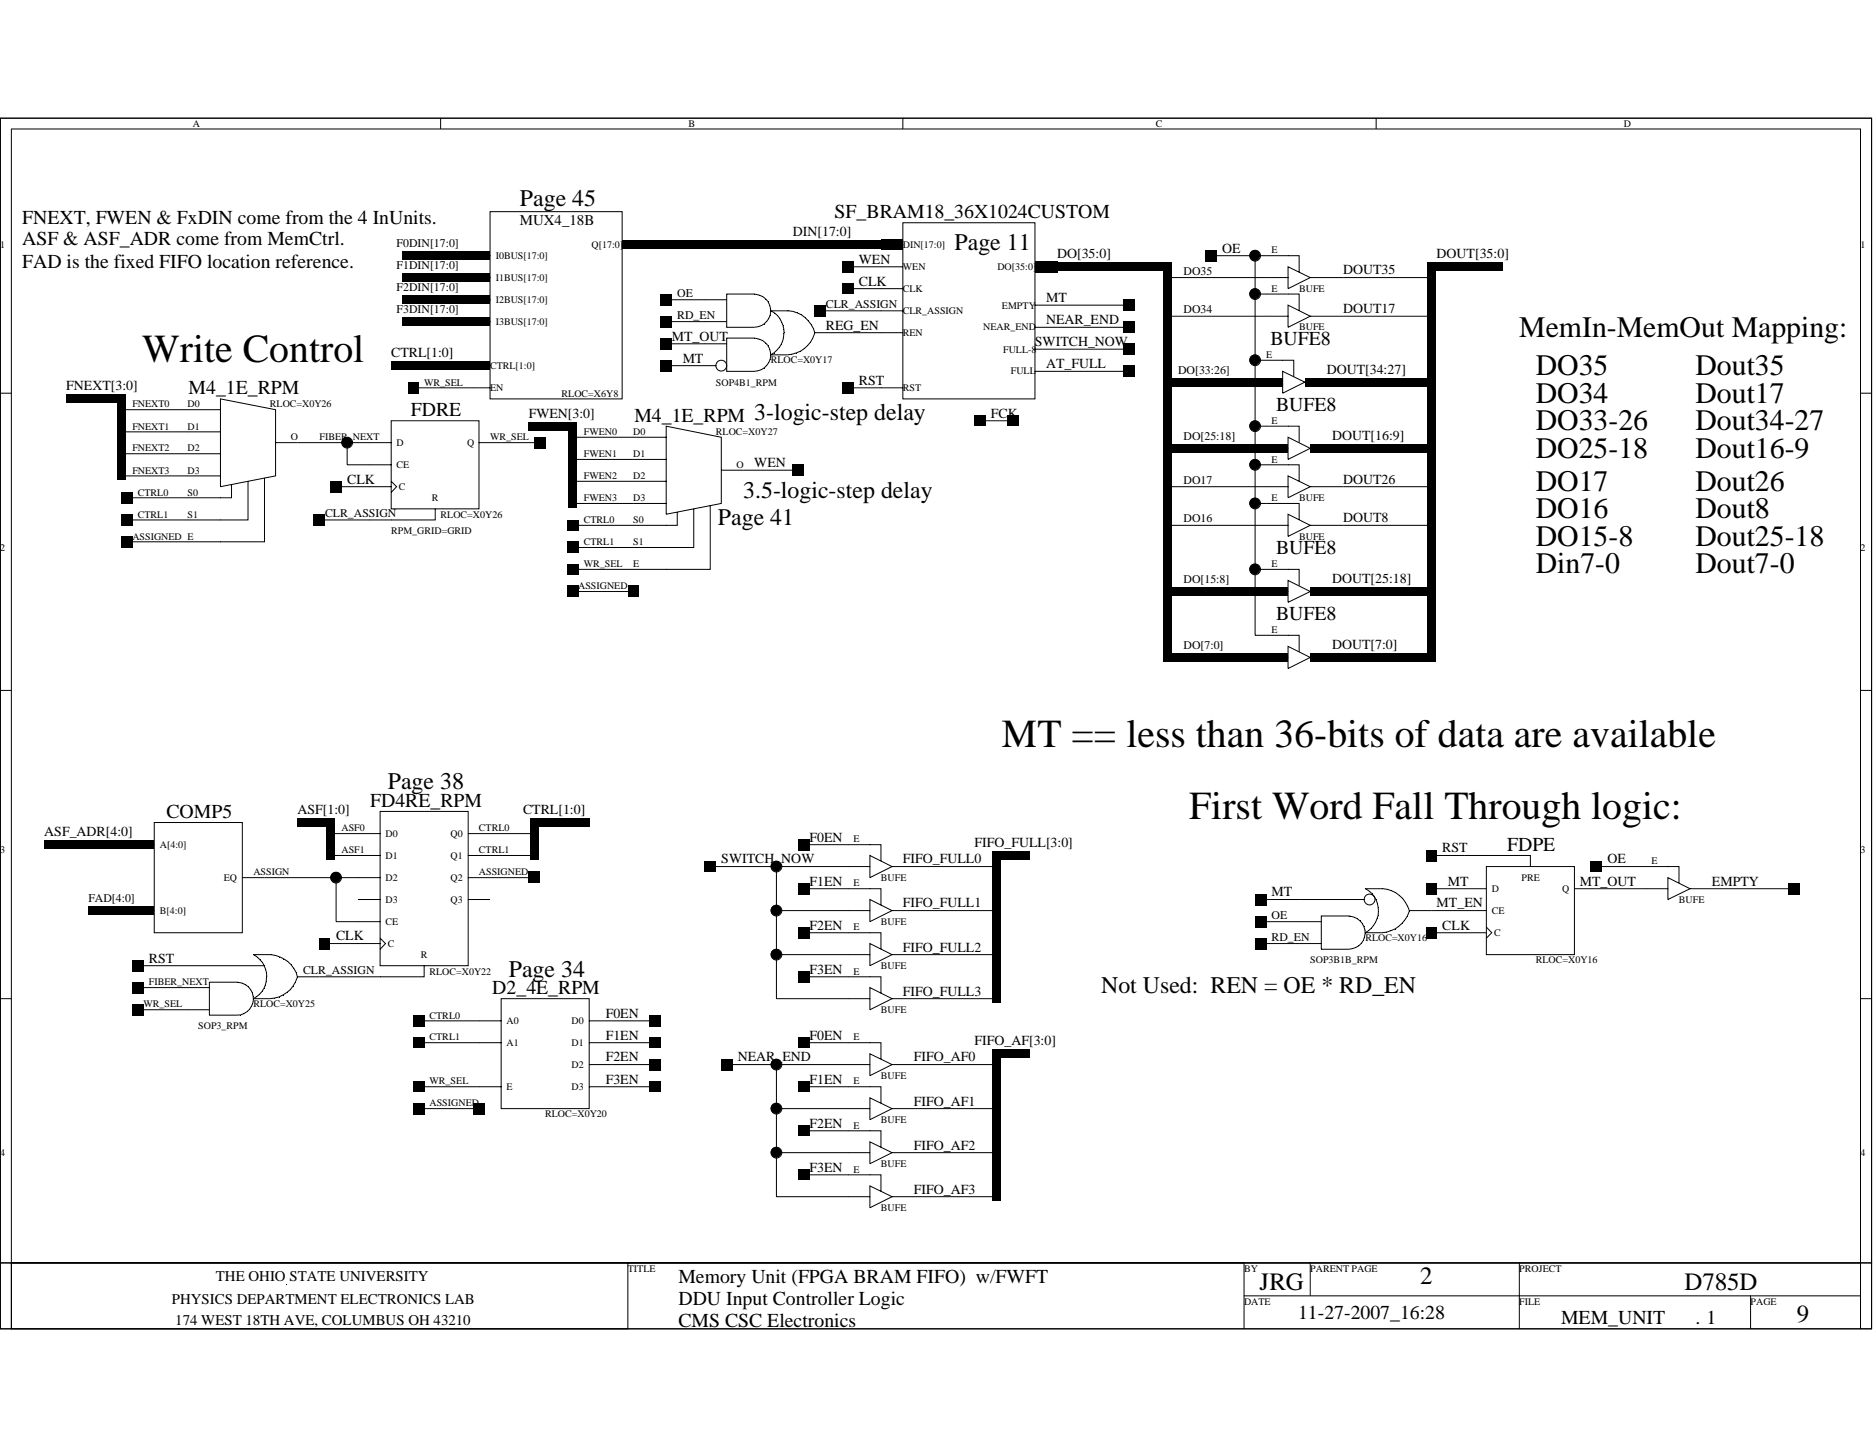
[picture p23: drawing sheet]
<svg xmlns="http://www.w3.org/2000/svg" width="279mm" height="216mm" viewBox="0 0 279 216" stroke-linecap="round" stroke-linejoin="round" font-family="sans-serif">
<defs><g id="words">
<g font-size="5.9">
<text x="21.2" y="53.9">Write Control</text>
<text x="149.3" y="111.3">MT == less than 36-bits of data are available</text>
<text x="177.2" y="122">First Word Fall Through logic:</text>
</g>
<g font-size="4.4">
<text x="226.4" y="50.2">MemIn-MemOut Mapping:</text>
<text x="228.9" y="55.9">DO35</text>
<text x="228.9" y="60">DO34</text>
<text x="252.6" y="55.9">Dout35</text>
<text x="252.6" y="60">Dout17</text>
<text x="228.9" y="64.1">DO33-26</text>
<text x="252.6" y="64.1">Dout34-27</text>
<text x="228.9" y="68.2">DO25-18</text>
<text x="252.6" y="68.2">Dout16-9</text>
<text x="228.9" y="73.1">DO17</text>
<text x="228.9" y="77.2">DO16</text>
<text x="252.6" y="73.1">Dout26</text>
<text x="252.6" y="77.2">Dout8</text>
<text x="228.9" y="81.3">DO15-8</text>
<text x="252.6" y="81.3">Dout25-18</text>
<text x="228.9" y="85.4">Din7-0</text>
<text x="252.6" y="85.4">Dout7-0</text>
</g>
<g font-size="3.7">
<text x="211.6" y="191.4">2</text>
<text x="187.7" y="192.2">JRG</text>
<text x="251" y="192.2">D785D</text>
<text x="267.8" y="196.9">9</text>
</g>
<g font-size="3.6">
<text x="77.5" y="30.7">Page 45</text>
<text x="142.2" y="37.3">Page 11</text>
<text x="112.4" y="62.7">3-logic-step delay</text>
<text x="110.7" y="74.2">3.5-logic-step delay</text>
<text x="107" y="78.2">Page 41</text>
<text x="57.8" y="117.6">Page 38</text>
<text x="75.8" y="145.5">Page 34</text>
<text x="164.1" y="148">Not Used: REN = OE * RD_EN</text>
</g>
<g font-size="2.9">
<text x="3.3" y="33.3">FNEXT, FWEN &amp; FxDIN come from the 4 InUnits.</text>
<text x="124.4" y="32.5">SF_BRAM18_36X1024CUSTOM</text>
<text x="3.3" y="36.6">ASF &amp; ASF_ADR come from MemCtrl.</text>
<text x="3.3" y="39.9">FAD is the fixed FIFO location reference.</text>
<text x="189.3" y="51.4">BUFE8</text>
<text x="28.1" y="58.8">M4_1E_RPM</text>
<text x="61.2" y="62">FDRE</text>
<text x="94.5" y="62.8">M4_1E_RPM</text>
<text x="190.2" y="61.2">BUFE8</text>
<text x="190.2" y="82.5">BUFE8</text>
<text x="190.2" y="92.4">BUFE8</text>
<text x="24.8" y="121.9">COMP5</text>
<text x="55.2" y="120.2">FD4RE_RPM</text>
<text x="224.6" y="126.8">FDPE</text>
<text x="73.4" y="148.1">D2_4E_RPM</text>
<text x="101.1" y="191.1">Memory Unit (FPGA BRAM FIFO) w/FWFT</text>
<text x="101.1" y="197.7">CMS CSC Electronics</text>
<text x="101.1" y="194.4">DDU Input Controller Logic</text>
<text x="193.4" y="196.5">11-27-2007_16:28</text>
<text x="232.6" y="197.3">MEM_UNIT</text>
<text x="252.6" y="197.3">. 1</text>
</g>
<g font-size="2.2">
<text x="77.5" y="33.5">MUX4_18B</text>
<text x="32.2" y="190.9">THE OHIO STATE UNIVERSITY</text>
<text x="25.6" y="194.2">PHYSICS DEPARTMENT ELECTRONICS LAB</text>
<text x="26.1" y="197.5">174 WEST 18TH AVE, COLUMBUS OH 43210</text>
</g>
<g font-size="2.1">
<text x="118.2" y="35.2">DIN[17:0]</text>
<text x="128" y="39.3">WEN</text>
<text x="157.5" y="38.4">DO[35:0]</text>
<text x="182.1" y="37.6">OE</text>
<text x="200.2" y="40.9">DOUT35</text>
<text x="214.1" y="38.4">DOUT[35:0]</text>
<text x="128" y="42.5">CLK</text>
<text x="155.9" y="45">MT</text>
<text x="200.2" y="46.7">DOUT17</text>
<text x="58.3" y="53.2">CTRL[1:0]</text>
<text x="100.1" y="50.8">MT_OUT</text>
<text x="123.1" y="49.1">REG_EN</text>
<text x="154.2" y="51.6">SWITCH_NOW</text>
<text x="155.9" y="48.3">NEAR_END</text>
<text x="9.9" y="58.1">FNEXT[3:0]</text>
<text x="101.7" y="54">MT</text>
<text x="128" y="57.3">RST</text>
<text x="155.9" y="54.9">AT_FULL</text>
<text x="197.7" y="55.7">DOUT[34:27]</text>
<text x="78.8" y="62.2">FWEN[3:0]</text>
<text x="147.7" y="62.2">FCK</text>
<text x="198.5" y="65.5">DOUT[16:9]</text>
<text x="112.4" y="69.6">WEN</text>
<text x="51.7" y="72.1">CLK</text>
<text x="200.2" y="77.8">DOUT8</text>
<text x="200.2" y="72.1">DOUT26</text>
<text x="198.5" y="86.8">DOUT[25:18]</text>
<text x="198.5" y="96.7">DOUT[7:0]</text>
<text x="6.6" y="124.5">ASF_ADR[4:0]</text>
<text x="44.3" y="121.3">ASF[1:0]</text>
<text x="77.9" y="121.3">CTRL[1:0]</text>
<text x="120.6" y="125.4">F0EN</text>
<text x="107.5" y="128.7">SWITCH_NOW</text>
<text x="120.6" y="132">F1EN</text>
<text x="134.5" y="128.7">FIFO_FULL0</text>
<text x="145.2" y="126.2">FIFO_FULL[3:0]</text>
<text x="214.9" y="127">RST</text>
<text x="215.7" y="132">MT</text>
<text x="235.4" y="132">MT_OUT</text>
<text x="239.5" y="128.7">OE</text>
<text x="255.1" y="132">EMPTY</text>
<text x="134.5" y="135.2">FIFO_FULL1</text>
<text x="189.5" y="133.6">MT</text>
<text x="214.1" y="135.2">MT_EN</text>
<text x="22.2" y="143.4">RST</text>
<text x="50.1" y="140.1">CLK</text>
<text x="120.6" y="138.5">F2EN</text>
<text x="134.5" y="141.8">FIFO_FULL2</text>
<text x="214.9" y="138.5">CLK</text>
<text x="120.6" y="145.1">F3EN</text>
<text x="134.5" y="148.3">FIFO_FULL3</text>
<text x="90.3" y="154.9">F1EN</text>
<text x="90.3" y="151.6">F0EN</text>
<text x="120.6" y="154.9">F0EN</text>
<text x="145.2" y="155.7">FIFO_AF[3:0]</text>
<text x="90.3" y="161.5">F3EN</text>
<text x="90.3" y="158.2">F2EN</text>
<text x="109.9" y="158.2">NEAR_END</text>
<text x="120.6" y="161.5">F1EN</text>
<text x="136.2" y="158.2">FIFO_AF0</text>
<text x="136.2" y="164.7">FIFO_AF1</text>
<text x="120.6" y="168">F2EN</text>
<text x="136.2" y="171.3">FIFO_AF2</text>
<text x="120.6" y="174.6">F3EN</text>
<text x="136.2" y="177.8">FIFO_AF3</text>
</g>
<g font-size="1.8">
<text x="59.1" y="36.8">F0DIN[17:0]</text>
<text x="59.1" y="40.1">F1DIN[17:0]</text>
<text x="176.4" y="40.9">DO35</text>
<text x="59.1" y="43.4">F2DIN[17:0]</text>
<text x="59.1" y="46.7">F3DIN[17:0]</text>
<text x="100.9" y="47.5">RD_EN</text>
<text x="100.9" y="44.2">OE</text>
<text x="123.1" y="45.9">CLR_ASSIGN</text>
<text x="176.4" y="46.7">DO34</text>
<text x="175.6" y="55.7">DO[33:26]</text>
<text x="176.4" y="65.5">DO[25:18]</text>
<text x="48.4" y="77">CLR_ASSIGN</text>
<text x="176.4" y="72.1">DO17</text>
<text x="176.4" y="77.9">DO16</text>
<text x="176.4" y="86.9">DO[15:8]</text>
<text x="176.4" y="96.7">DO[7:0]</text>
<text x="13.2" y="134.5">FAD[4:0]</text>
<text x="189.5" y="136.9">OE</text>
<text x="189.5" y="140.2">RD_EN</text>
<text x="45.2" y="145.1">CLR_ASSIGN</text>
</g>
<g font-size="1.5">
<text x="28.7" y="18.9">A</text>
<text x="102.6" y="18.9">B</text>
<text x="172.3" y="18.9">C</text>
<text x="242" y="18.9">D</text>
<text x="0" y="36.9">1</text>
<text x="73.9" y="41.9">I1BUS[17:0]</text>
<text x="73.9" y="38.6">I0BUS[17:0]</text>
<text x="88.1" y="36.9">Q[17:0]</text>
<text x="134.5" y="36.9">DIN[17:0]</text>
<text x="134.5" y="40.2">WEN</text>
<text x="148.6" y="40.2">DO[35:0]</text>
<text x="189.5" y="37.8">E</text>
<text x="277.2" y="36.9">1</text>
<text x="73.9" y="45.1">I2BUS[17:0]</text>
<text x="134.5" y="43.5">CLK</text>
<text x="134.5" y="46.8">CLR_ASSIGN</text>
<text x="149.3" y="46">EMPTY</text>
<text x="189.5" y="43.5">E</text>
<text x="193.6" y="43.5">BUFE</text>
<text x="73.9" y="48.4">I3BUS[17:0]</text>
<text x="134.5" y="50">REN</text>
<text x="146.5" y="49.2">NEAR_END</text>
<text x="149.5" y="52.5">FULL-8</text>
<text x="188.7" y="53.3">E</text>
<text x="193.6" y="49.2">BUFE</text>
<text x="63.2" y="57.4">WR_SEL</text>
<text x="73" y="58.3">EN</text>
<text x="73" y="55">CTRL[1:0]</text>
<text x="83.7" y="59.1">RLOC=X6Y8</text>
<text x="106.7" y="57.4">SOP4B1_RPM</text>
<text x="114.9" y="54.1">RLOC=X0Y17</text>
<text x="134.5" y="58.3">RST</text>
<text x="150.6" y="55.8">FULL</text>
<text x="19.7" y="64">FNEXT1</text>
<text x="19.7" y="60.7">FNEXT0</text>
<text x="27.9" y="64">D1</text>
<text x="27.9" y="60.7">D0</text>
<text x="40.2" y="60.7">RLOC=X0Y26</text>
<text x="43.3" y="65.6">O</text>
<text x="47.6" y="65.6">FIBER_NEXT</text>
<text x="73" y="65.6">WR_SEL</text>
<text x="87" y="64.8">FWEN0</text>
<text x="94.4" y="64.8">D0</text>
<text x="106.7" y="64.8">RLOC=X0Y27</text>
<text x="189.5" y="63.2">E</text>
<text x="19.7" y="67.3">FNEXT2</text>
<text x="19.7" y="70.6">FNEXT3</text>
<text x="27.9" y="70.6">D3</text>
<text x="27.9" y="67.3">D2</text>
<text x="59.1" y="69.7">CE</text>
<text x="59.1" y="66.5">D</text>
<text x="69.6" y="66.5">Q</text>
<text x="87" y="71.4">FWEN2</text>
<text x="87" y="68.1">FWEN1</text>
<text x="94.4" y="71.4">D2</text>
<text x="94.4" y="68.1">D1</text>
<text x="109.8" y="69.7">O</text>
<text x="189.5" y="68.9">E</text>
<text x="20.5" y="73.8">CTRL0</text>
<text x="20.5" y="77.1">CTRL1</text>
<text x="27.9" y="77.1">S1</text>
<text x="27.9" y="73.8">S0</text>
<text x="59.4" y="73">C</text>
<text x="64.3" y="74.7">R</text>
<text x="65.7" y="77.1">RLOC=X0Y26</text>
<text x="87" y="74.7">FWEN3</text>
<text x="87" y="77.9">CTRL0</text>
<text x="94.4" y="77.9">S0</text>
<text x="94.4" y="74.7">D3</text>
<text x="189.5" y="74.7">E</text>
<text x="193.6" y="74.7">BUFE</text>
<text x="0" y="82">2</text>
<text x="19.7" y="80.4">ASSIGNED E</text>
<text x="58.3" y="79.6">RPM_GRID=GRID</text>
<text x="87" y="81.2">CTRL1</text>
<text x="94.4" y="81.2">S1</text>
<text x="193.6" y="80.4">BUFE</text>
<text x="277.2" y="82">2</text>
<text x="86.1" y="87.8">ASSIGNED</text>
<text x="87" y="84.5">WR_SEL</text>
<text x="94.4" y="84.5">E</text>
<text x="189.5" y="84.5">E</text>
<text x="189.5" y="94.3">E</text>
<text x="50.9" y="123.9">ASF0</text>
<text x="57.4" y="124.7">D0</text>
<text x="67.1" y="124.7">Q0</text>
<text x="71.4" y="123.9">CTRL0</text>
<text x="127.2" y="125.5">E</text>
<text x="0" y="127.1">3</text>
<text x="23.8" y="126.3">A[4:0]</text>
<text x="33.4" y="131.2">EQ</text>
<text x="37.8" y="130.4">ASSIGN</text>
<text x="50.9" y="127.1">ASF1</text>
<text x="57.4" y="131.2">D2</text>
<text x="57.4" y="128">D1</text>
<text x="67.1" y="128">Q1</text>
<text x="67.1" y="131.2">Q2</text>
<text x="71.4" y="127.1">CTRL1</text>
<text x="71.4" y="130.4">ASSIGNED</text>
<text x="131.3" y="131.2">BUFE</text>
<text x="226.7" y="131.2">PRE</text>
<text x="246.1" y="128.8">E</text>
<text x="277.2" y="127.1">3</text>
<text x="23.8" y="136.1">B[4:0]</text>
<text x="57.4" y="137.8">CE</text>
<text x="57.4" y="134.5">D3</text>
<text x="67.1" y="134.5">Q3</text>
<text x="127.2" y="132.1">E</text>
<text x="131.3" y="137.8">BUFE</text>
<text x="222.3" y="132.9">D</text>
<text x="222.3" y="136.1">CE</text>
<text x="232.8" y="132.9">Q</text>
<text x="250.2" y="134.5">BUFE</text>
<text x="57.8" y="141.1">C</text>
<text x="62.7" y="142.7">R</text>
<text x="127.2" y="138.6">E</text>
<text x="195.2" y="143.6">SOP3B1B_RPM</text>
<text x="203.5" y="140.3">RLOC=X0Y16</text>
<text x="222.6" y="139.4">C</text>
<text x="228.9" y="143.6">RLOC=X0Y16</text>
<text x="22.2" y="146.8">FIBER_NEXT</text>
<text x="64" y="145.2">RLOC=X0Y22</text>
<text x="127.2" y="145.2">E</text>
<text x="131.3" y="144.4">BUFE</text>
<text x="21.4" y="150.1">WR_SEL</text>
<text x="29.5" y="153.4">SOP3_RPM</text>
<text x="37.8" y="150.1">RLOC=X0Y25</text>
<text x="64" y="155">CTRL1</text>
<text x="64" y="151.8">CTRL0</text>
<text x="75.5" y="152.6">A0</text>
<text x="75.5" y="155.8">A1</text>
<text x="85.2" y="152.6">D0</text>
<text x="85.2" y="155.8">D1</text>
<text x="127.2" y="155">E</text>
<text x="131.3" y="150.9">BUFE</text>
<text x="64" y="161.6">WR_SEL</text>
<text x="85.2" y="159.1">D2</text>
<text x="127.2" y="161.6">E</text>
<text x="131.3" y="160.8">BUFE</text>
<text x="64" y="164.8">ASSIGNED</text>
<text x="75.5" y="162.4">E</text>
<text x="81.2" y="166.5">RLOC=X0Y20</text>
<text x="85.2" y="162.4">D3</text>
<text x="131.3" y="167.3">BUFE</text>
<text x="0" y="172.3">4</text>
<text x="127.2" y="168.1">E</text>
<text x="131.3" y="173.9">BUFE</text>
<text x="277.2" y="172.3">4</text>
<text x="127.2" y="174.7">E</text>
<text x="131.3" y="180.5">BUFE</text>
<text x="93.6" y="189.5">TITLE</text>
<text x="185.4" y="189.5">BY</text>
<text x="195.2" y="189.5">PARENT PAGE</text>
<text x="226.4" y="189.5">PROJECT</text>
<text x="185.4" y="194.4">DATE</text>
<text x="226.4" y="194.4">FILE</text>
<text x="260.9" y="194.4">PAGE</text>
</g>
</g></defs>
<g fill="none" stroke="#000" stroke-width=".15">
<path d="M0 17.6h278.9v180.4h-278.9zM0 17.6h278.9v170.6h-278.9zM1.7 19.2h275.5M1.7 19.2v169M65.7 17.6v1.6M134.5 17.6v1.6M205.1 17.6v1.6M277.2 19.2v178.8h-275.5M70.6 38.1h2.5M73 31.5h19.7v27.9h-19.7zM92.7 36.4h2.5M126.4 39.8h8.2"/>
<path d="M131.3 36.4h3.3M134.5 33.2h19.7v26.2h-19.7zM154.2 39.8h3.3M180.5 38.1h11.5M187 38.1v56.6h5M191.9 38.1h1.7v2.5M191.9 39.8l3.3 1.6-3.3 1.6zM0 58.6h1.7M32.9 59.4l8.2 1.6v9.9l-8.2 1.6zM61.6 57.8h11.5M70.6 54.5h2.5M70.6 41.4h2.5"/>
<path d="M70.6 47.9h2.5M70.6 44.7h2.5M99.3 54.5h7.4M99.3 51.2h9M99.3 47.9h9M99.3 44.7h9M108.3 43.8h4.1M108.3 43.8v5M108.3 50.3v5M108.3 50.4h4.1M112.4 43.8a2.48 2.48 0 0 1 2.4 2.5 2.48 2.48 0 0 1-2.4 2.5h-4.2M112.4 50.4a2.48 2.48 0 0 1 2.4 2.5 2.48 2.48 0 0 1-2.4 2.4h-4.2"/>
<path d="M114.8 46.3h2.7a4.4 4.4 0 0 1 3.9 3.3 4.4 4.4 0 0 1-4.1 3.3h-2.5M114.9 46.3a3.7 3.7 0 0 1 0 6.6M121.4 49.6h13.2M122.3 46.3h12.3M126.4 57.8h8.2M126.4 43h8.2M154.2 45.5h14M154.2 48.8h14M154.2 55.3h14M154.2 52h14M173.9 41.4h18.1M173.9 47.1h18.1"/>
<path d="M187 53.7h4.2M187 43.8h5M187.9 56.9h3.3M191.1 53.7h1.7v2.4M191.1 55.3l3.3 1.6-3.3 1.7zM191.9 43.8h1.7v2.5M191.9 45.5l3.3 1.6-3.3 1.7zM194.4 56.9h4.9M195.2 41.4h18.1M195.2 47.1h18.1M277.2 58.6h1.7M18.1 61h14.8"/>
<path d="M18.1 64.3h14.8M18.1 70.9h14.8M18.1 67.6h14.8M18.9 77.5h14M18.9 74.2h14M34.5 72.2v2h-1.6M37 71.7v5.8h-4.1M39.4 71.2v9.5h-6.5M41 66h17.3M47.6 77.5h10.7M50.1 72.5h8.2M51.7 65.9v3.4h6.6"/>
<path d="M58.3 62.7h13.1v13.1h-13.1zM58.3 71.7l.8 .8-.8 .9M64.9 75.8v1.7h-6.6M71.3 66h9.2M85.3 78.3h14M85.3 65.2h14M85.3 68.5h14M85.3 71.7h14M85.3 75h14M99.3 63.5l8.2 1.7v9.8l-8.2 1.6zM100.9 76.3v2h-1.6M103.4 75.8v5.8h-4.1"/>
<path d="M105.8 75.3v9.5h-6.5M107.4 70.1h11.6M146 62.7h5M173.9 78.3h18.1M173.9 72.5h18.1M187 75h5M187 69.3h5M187 63.5h5M188.7 66.8h3.3M191.9 69.3h1.7v2.4M191.9 70.9l3.3 1.6-3.3 1.7zM191.9 63.5h1.7v2.5"/>
<path d="M191.9 65.2l3.3 1.6-3.3 1.7zM191.9 75h1.7v2.5M191.9 76.6l3.3 1.7-3.3 1.6zM195.2 78.3h18.1M195.2 72.5h18.1M195.2 66.8h5M18.9 80.7h14M85.3 81.6h14M85.3 84.8h14M85.3 88.1h9.1M187 84.8h5M188.7 88.1h3.3"/>
<path d="M188.7 98h3.3M191.9 94.7h1.7v2.5M191.9 96.3l3.3 1.7-3.3 1.6zM191.9 84.8h1.7v2.5M191.9 86.5l3.3 1.6-3.3 1.6zM195.2 88.1h5M195.2 98h5M0 102.9h1.7M277.2 102.9h1.7M19.7 135.7h3.3M19.7 125.9h3.3M23 122.6h13.1v16.4h-13.1z"/>
<path d="M36.1 130.8h20.6M49.2 124.2h7.5M49.2 127.5h7.5M50.1 130.7v6.6h6.6M53.3 134h3.4M56.6 120.9h13.2v23h-13.2zM56.6 139.8l.8 .8-.8 .8M69.7 134h3.3M69.7 124.2h9.9M69.7 127.5h9.9M69.7 130.8h9.9M105.8 129.1h23.9"/>
<path d="M115.7 135.7h14M115.7 129.1v19.7h14M119.8 132.4h9.9M119.8 125.9h9.9M119.8 139h9.9M129.6 125.9h1.7v2.4M129.6 127.5l3.3 1.6-3.3 1.7zM129.6 132.4h1.7v2.5M129.6 134l3.3 1.7-3.3 1.6zM129.6 139h1.7v2.4M132.9 135.7h15.6M132.9 129.1h15.6"/>
<path d="M187.9 137.3h9M187.9 134h15.4M196.9 136.4v5M196.9 136.5h4.1M201 136.5a2.58 2.58 0 0 1 2.4 2.1M203.4 132.4h2.6a4.5 4.5 0 0 1 4 3.3 4.6 4.6 0 0 1-4.1 3.3h-2.5M203.4 138.6a2.49 2.49 0 0 1-2.4 2.8h-4.2M203.5 132.4a3.6 3.6 0 0 1 1.9 3.3M205.4 135.6a3.8 3.8 0 0 1-1.9 3.4M210 135.7h11.5M213.3 132.4h8.2M213.3 127.5h8.2"/>
<path d="M213.3 139h8.2M221.5 129.1h13.1v13.1h-13.1zM221.5 138.1l.8 .9-.8 .8M221.5 127.5h6.5v1.6M234.6 132.4h14M237.9 129.1h10.7M248.5 129.1h1.7v2.5M248.5 130.8l3.3 1.6-3.3 1.6zM251.8 132.4h15.7M0 148.8h1.7M20.5 147.2h10.7M20.5 143.9h19"/>
<path d="M20.5 150.5h10.7M31.2 146.3h4.1M31.2 146.3v5M35.3 146.3a2.46 2.46 0 0 1 2.5 2.5 2.46 2.46 0 0 1-2.5 2.5h-4.1M37.7 142.2h2.7a4.2 4.2 0 0 1 3.9 3.5 4.5 4.5 0 0 1-4.1 3.1h-2.5M37.8 142.2a3.7 3.7 0 0 1 0 6.6M44.3 145.5h12.4M48.4 140.6h8.3M62.4 152.1h12.3M62.4 155.4h12.3M63.2 143.9v1.6h-6.6M74.7 148.8h13.1v16.4h-13.1z"/>
<path d="M87.8 152.1h9.9M87.8 155.4h9.9M87.8 158.6h9.9M108.3 158.6h21.4M115.7 142.2h14M115.7 158.6v19.7h14M119.8 155.4h9.9M119.8 145.5h9.9M129.6 155.4h1.7v2.4M129.6 157l3.3 1.6-3.3 1.7zM129.6 140.6l3.3 1.6-3.3 1.7zM129.6 145.5h1.7v2.5"/>
<path d="M129.6 147.2l3.3 1.6-3.3 1.7zM132.9 158.6h15.6M132.9 142.2h15.6M132.9 148.8h15.6M187.9 140.6h9M277.2 148.8h1.7M62.4 165.2h9M62.4 161.9h12.3M87.8 161.9h9.9M115.7 165.2h14M115.7 171.7h14M119.8 161.9h9.9"/>
<path d="M119.8 168.5h9.9M119.8 175h9.9M129.6 161.9h1.7v2.5M129.6 163.6l3.3 1.6-3.3 1.6zM129.6 168.5h1.7v2.4M129.6 170.1l3.3 1.6-3.3 1.7zM129.6 175h1.7v2.5M129.6 176.7l3.3 1.6-3.3 1.7zM132.9 165.2h15.6M132.9 171.7h15.6M132.9 178.3h15.6M0 188.2h1.7v9.8h-1.7z"/>
<path d="M1.7 188.2h275.6M1.7 188.2h91.9v9.8h-91.9zM185.3 193.1h91.9M185.4 188.1v9.9M195.2 188.1v5M226.4 188.2v9.8M260.9 193v5M277.2 188.2h1.7v9.8h-1.7z"/>
<circle cx="187" cy="38.1" r=".81"/>
<circle cx="107.5" cy="54.5" r=".81"/>
<circle cx="187" cy="53.7" r=".81"/>
<circle cx="187" cy="43.8" r=".81"/>
<circle cx="51.7" cy="66" r=".81"/>
<circle cx="187" cy="75" r=".81"/>
<circle cx="187" cy="63.5" r=".81"/>
<circle cx="187" cy="69.3" r=".81"/>
<circle cx="187" cy="84.8" r=".81"/>
<circle cx="50.1" cy="130.8" r=".81"/>
<circle cx="115.7" cy="135.7" r=".81"/>
<circle cx="115.7" cy="129.1" r=".81"/>
<circle cx="204.1" cy="134" r=".81"/>
<circle cx="115.7" cy="158.6" r=".81"/>
<circle cx="115.7" cy="142.2" r=".81"/>
<circle cx="115.7" cy="171.7" r=".81"/>
<circle cx="115.7" cy="165.2" r=".81"/>
</g>
<g fill="#000">
<path d="M59.9 37.4h10.7v1.3h-10.7zM70.6 37.4h2.4v1.3h-2.4zM92.7 35.8h2.5v1.3h-2.5zM95.2 35.8h36.1v1.3h-36.1zM131.3 35.6h3.2v1.7h-3.2zM179.7 37.3h1.6v1.6h-1.6zM58.3 53.8h12.3v1.4h-12.3zM59.9 47.3h10.7v1.3h-10.7zM59.9 44h10.7v1.3h-10.7zM59.9 40.7h10.7v1.3h-10.7zM60.7 56.9h1.7v1.7h-1.7zM70.6 40.7h2.4v1.3h-2.4z"/>
<path d="M70.6 44h2.4v1.3h-2.4zM70.6 47.3h2.4v1.3h-2.4zM70.6 53.8h2.4v1.4h-2.4zM98.5 53.7h1.6v1.6h-1.6zM98.5 50.4h1.6v1.6h-1.6zM98.5 43.8h1.6v1.7h-1.6zM98.5 47.1h1.6v1.7h-1.6zM121.4 45.5h1.7v1.6h-1.7zM125.5 42.2h1.7v1.6h-1.7zM125.5 56.9h1.7v1.7h-1.7zM125.5 38.9h1.7v1.7h-1.7zM154.2 38.9h3.3v1.7h-3.3z"/>
<path d="M157.5 39.1h16.4v1.3h-16.4zM167.3 44.7h1.7v1.6h-1.7zM167.3 47.9h1.7v1.7h-1.7zM167.3 54.5h1.7v1.6h-1.7zM167.3 51.2h1.7v1.7h-1.7zM173.3 47.1h1.3v9.8h-1.3zM173.3 41.4h1.3v5.7h-1.3zM173.3 39.8h1.3v1.6h-1.3zM173.3 39.1h1.3v1.3h-1.3zM173.9 56.3h14v1.3h-14zM187.9 56.3h3.2v1.3h-3.2zM194.4 56.3h4.9v1.3h-4.9z"/>
<path d="M199.3 56.3h14v1.3h-14zM212.6 39.8h1.4v1.6h-1.4zM212.6 41.4h1.4v5.7h-1.4zM212.6 47.1h1.4v9.8h-1.4zM212.6 39.1h1.4v1.3h-1.4zM213.3 39.1h10.6v1.3h-10.6zM9.9 58.8h8.2v1.3h-8.2zM17.4 59.4h1.4v1.6h-1.4zM17.4 67.6h1.4v3.3h-1.4zM17.4 64.3h1.4v3.3h-1.4zM17.4 61h1.4v3.3h-1.4zM17.4 58.8h1.4v1.3h-1.4z"/>
<path d="M17.4 70.2h1.4v1.3h-1.4zM18.1 76.6h1.6v1.7h-1.6zM18.1 73.4h1.6v1.6h-1.6zM46.8 76.6h1.6v1.7h-1.6zM49.2 71.7h1.7v1.7h-1.7zM78.8 62.9h6.5v1.3h-6.5zM79.6 65.2h1.6v1.6h-1.6zM84.5 77.5h1.6v1.6h-1.6zM84.7 71.7h1.3v3.3h-1.3zM84.7 63.5h1.3v1.7h-1.3zM84.7 68.5h1.3v3.2h-1.3zM84.7 65.2h1.3v3.3h-1.3z"/>
<path d="M84.7 62.9h1.3v1.3h-1.3zM84.7 74.3h1.3v1.3h-1.3zM118.2 69.3h1.6v1.6h-1.6zM145.2 61.9h1.7v1.6h-1.7zM150.1 61.9h1.7v1.6h-1.7zM173.3 56.9h1.3v9.9h-1.3zM173.3 66.8h1.3v5.7h-1.3zM173.3 72.5h1.3v5.8h-1.3zM173.9 66.1h14.8v1.3h-14.8zM188.7 66.1h3.2v1.3h-3.2zM195.2 66.1h5v1.3h-5zM200.2 66.1h13.1v1.3h-13.1z"/>
<path d="M212.6 72.5h1.4v5.8h-1.4zM212.6 66.8h1.4v5.7h-1.4zM212.6 56.9h1.4v9.9h-1.4zM18.1 79.9h1.6v1.7h-1.6zM84.5 80.7h1.6v1.7h-1.6zM84.5 84h1.6v1.6h-1.6zM84.5 87.3h1.6v1.6h-1.6zM93.6 87.3h1.6v1.6h-1.6zM173.3 88.1h1.3v9.9h-1.3zM173.3 78.3h1.3v9.8h-1.3zM173.3 97.3h1.3v1.3h-1.3zM173.9 87.5h14.8v1.3h-14.8z"/>
<path d="M173.9 97.3h14.8v1.3h-14.8zM188.7 97.3h3.2v1.3h-3.2zM188.7 87.5h3.2v1.3h-3.2zM195.2 97.3h5v1.3h-5zM195.2 87.5h5v1.3h-5zM200.2 97.3h13.1v1.3h-13.1zM200.2 87.5h13.1v1.3h-13.1zM212.6 78.3h1.4v9.8h-1.4zM212.6 88.1h1.4v9.9h-1.4zM212.6 97.3h1.4v1.3h-1.4zM6.6 125.2h13.1v1.3h-13.1zM13.2 135h6.5v1.4h-6.5z"/>
<path d="M19.7 135h3.3v1.4h-3.3zM19.7 125.2h3.3v1.3h-3.3zM44.3 121.9h4.9v1.3h-4.9zM48.6 124.2h1.3v3.3h-1.3zM48.6 122.6h1.3v1.6h-1.3zM48.6 121.9h1.3v1.3h-1.3zM48.6 126.8h1.3v1.3h-1.3zM78.8 129.9h1.6v1.7h-1.6zM79 122.6h1.3v1.6h-1.3zM79 124.2h1.3v3.3h-1.3zM79 121.9h1.3v1.3h-1.3zM79 126.8h1.3v1.3h-1.3z"/>
<path d="M79.6 121.9h8.2v1.3h-8.2zM105 128.3h1.7v1.6h-1.7zM119 125h1.6v1.7h-1.6zM119 131.6h1.6v1.6h-1.6zM119 138.1h1.6v1.7h-1.6zM147.8 129.1h1.3v6.6h-1.3zM147.8 127.5h1.3v1.6h-1.3zM147.8 126.8h1.3v1.3h-1.3zM148.5 126.8h4.9v1.3h-4.9zM187 136.5h1.7v1.6h-1.7zM187 133.2h1.7v1.7h-1.7zM212.5 131.6h1.6v1.6h-1.6z"/>
<path d="M212.5 138.1h1.6v1.7h-1.6zM212.5 126.7h1.6v1.6h-1.6zM237.1 128.3h1.6v1.6h-1.6zM266.6 131.6h1.6v1.6h-1.6zM19.7 146.3h1.7v1.7h-1.7zM19.7 143h1.7v1.7h-1.7zM19.7 149.6h1.7v1.7h-1.7zM47.6 139.8h1.6v1.6h-1.6zM61.6 151.3h1.6v1.6h-1.6zM61.6 154.6h1.6v1.6h-1.6zM96.8 151.3h1.7v1.6h-1.7zM96.8 154.6h1.7v1.6h-1.7z"/>
<path d="M96.8 157.8h1.7v1.7h-1.7zM107.5 157.8h1.6v1.7h-1.6zM119 154.6h1.6v1.6h-1.6zM119 144.7h1.6v1.6h-1.6zM147.8 135.7h1.3v6.5h-1.3zM147.8 142.2h1.3v6.6h-1.3zM147.8 148.2h1.3v1.3h-1.3zM147.8 157h1.3v1.6h-1.3zM147.8 156.3h1.3v1.3h-1.3zM148.5 156.3h4.9v1.3h-4.9zM187 139.8h1.7v1.6h-1.7zM61.6 164.4h1.6v1.6h-1.6z"/>
<path d="M61.6 161.1h1.6v1.6h-1.6zM70.6 164.4h1.6v1.6h-1.6zM96.8 161.1h1.7v1.6h-1.7zM119 167.7h1.6v1.6h-1.6zM119 174.2h1.6v1.7h-1.6zM119 161.1h1.6v1.6h-1.6zM147.8 158.6h1.3v6.6h-1.3zM147.8 165.2h1.3v6.5h-1.3zM147.8 171.7h1.3v6.6h-1.3zM147.8 177.7h1.3v1.3h-1.3z"/>
</g>
<g fill="#000">
<circle cx="187" cy="38.1" r=".8"/>
<circle cx="187" cy="43.8" r=".8"/>
<circle cx="187" cy="53.6" r=".8"/>
<circle cx="51.7" cy="65.9" r=".8"/>
<circle cx="187" cy="75" r=".8"/>
<circle cx="187" cy="69.2" r=".8"/>
<circle cx="187" cy="63.5" r=".8"/>
<circle cx="187" cy="84.8" r=".8"/>
<circle cx="50" cy="130.7" r=".8"/>
<circle cx="115.7" cy="129.1" r=".8"/>
<circle cx="115.7" cy="135.6" r=".8"/>
<circle cx="115.7" cy="142.2" r=".8"/>
<circle cx="115.7" cy="158.6" r=".8"/>
<circle cx="115.7" cy="165.1" r=".8"/>
<circle cx="115.7" cy="171.7" r=".8"/>
</g>
<use href="#words"/>
</svg>
